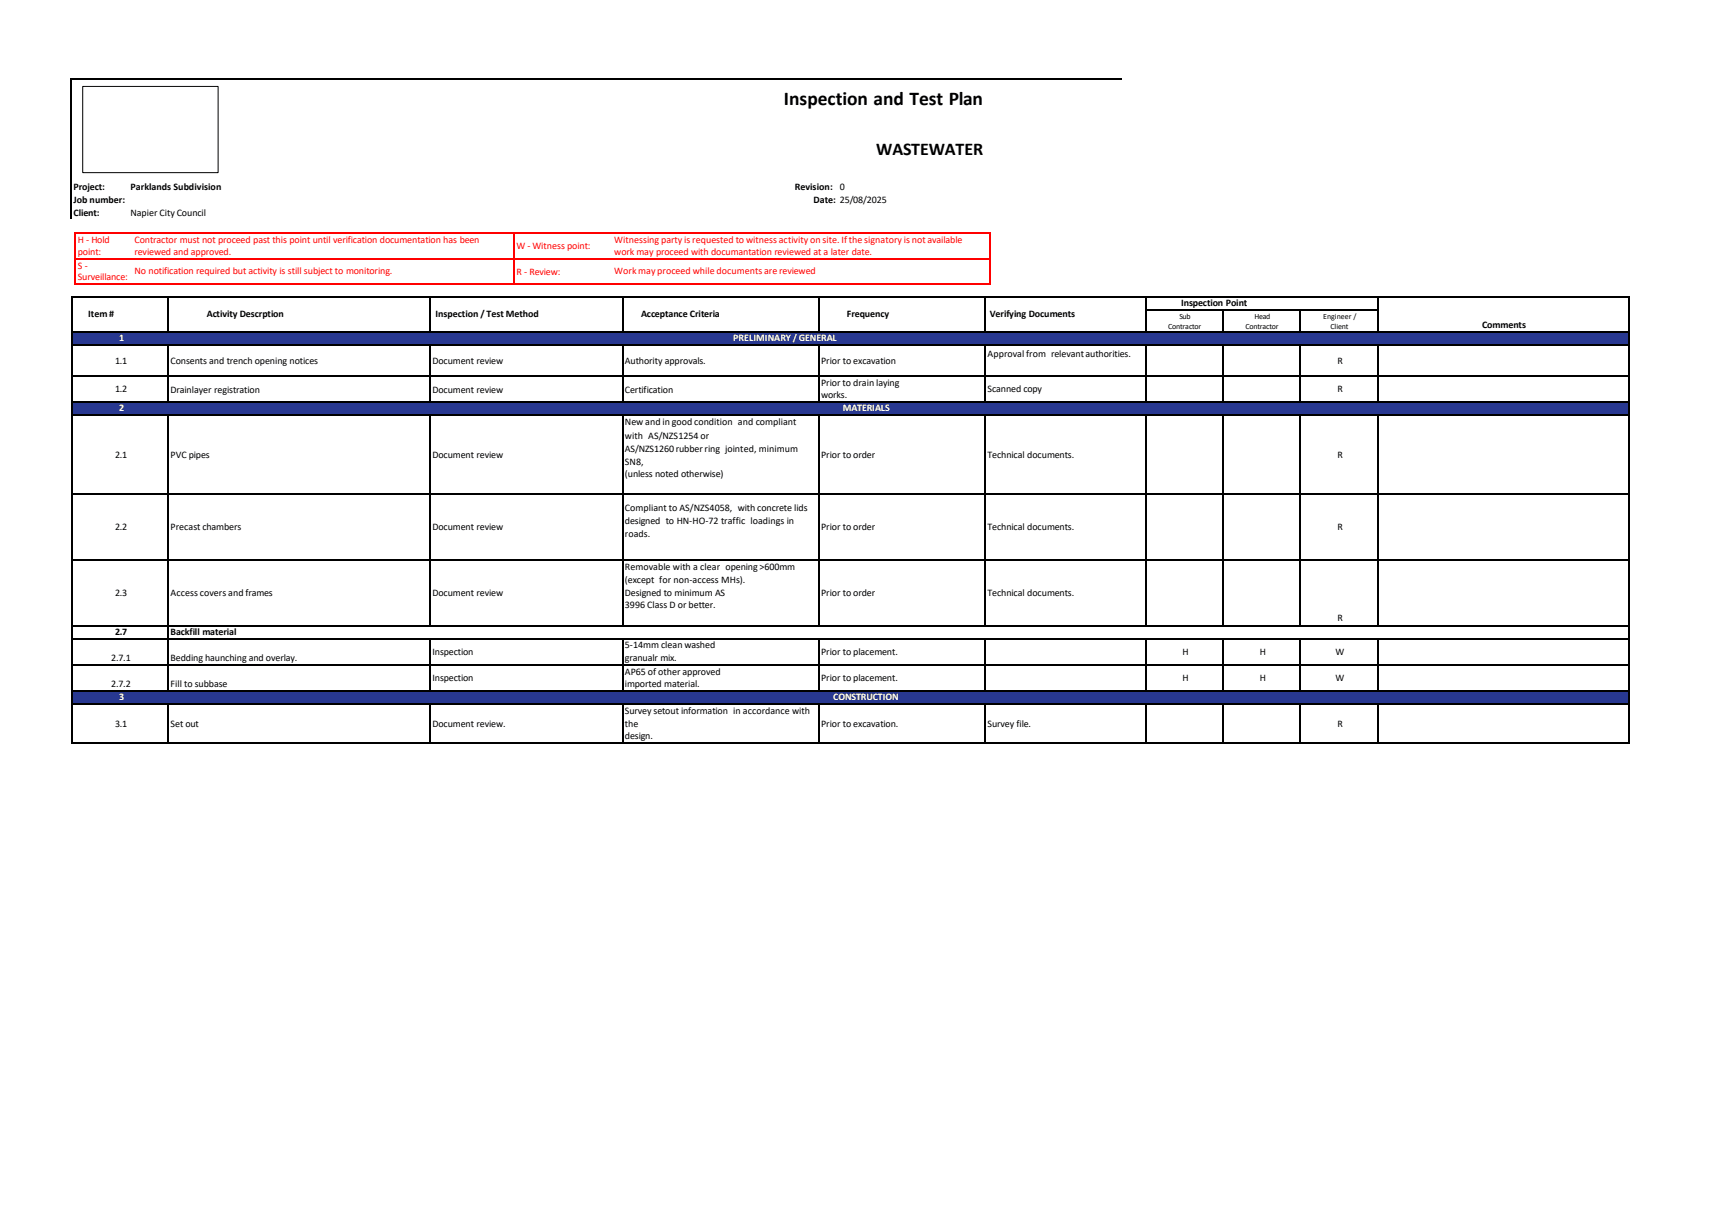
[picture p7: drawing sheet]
<svg xmlns="http://www.w3.org/2000/svg" width="420mm" height="297mm" viewBox="0 0 420 297" stroke-linecap="round" stroke-linejoin="round" font-family="sans-serif">
<defs><g id="words">
<text font-size="4.8" x="192.4" y="25.8">Inspection and Test Plan</text>
<text font-size="4.4" x="215.1" y="38">WASTEWATER</text>
<g font-size="2.5">
<text x="18.1" y="46.6">Project:</text>
<text x="32" y="46.6">Parklands Subdivision</text>
<text x="195.1" y="46.6">Revision: 0</text>
<text x="18.1" y="49.9">Job number:</text>
<text x="18.1" y="52.9">Client:</text>
<text x="32" y="52.9">Napier City Council</text>
<text x="199.7" y="49.9">Date: 25/08/2025</text>
<text x="21.6" y="77.9">Item #</text>
<text x="50.8" y="77.9">Activity Descrption</text>
<text x="106.9" y="77.9">Inspection / Test Method</text>
<text x="157.3" y="77.9">Acceptance Criteria</text>
<text x="207.9" y="77.9">Frequency</text>
<text x="243" y="77.9">Verifying Documents</text>
<text x="289.9" y="75.2">Inspection Point</text>
<text x="363.8" y="80.6">Comments</text>
<text x="28.3" y="89.3">1.1</text>
<text x="41.9" y="89.4">Consents and trench opening notices</text>
<text x="106.1" y="89.4">Document review</text>
<text x="153.4" y="89.4">Authority approvals.</text>
<text x="201.5" y="89.4">Prior to excavation</text>
<text x="242.4" y="87.8">Approval from relevantauthorities.</text>
<text x="328.2" y="89.3">R</text>
<text x="201.5" y="94.8">Prior to drain laying</text>
<text x="28.3" y="96.3">1.2</text>
<text x="41.9" y="96.4">Drainlayer registration</text>
<text x="106.1" y="96.4">Document review</text>
<text x="153.4" y="96.4">Certification</text>
<text x="201.5" y="97.7">works.</text>
<text x="242.4" y="96.3">Scanned copy</text>
<text x="328.2" y="96.3">R</text>
<text x="153.4" y="104.5">New and in goodcondition and compliant</text>
<text x="153.4" y="107.7">with AS/NZS1254or</text>
<text x="28.3" y="112.4">2.1</text>
<text x="41.9" y="112.4">PVC pipes</text>
<text x="106.1" y="112.4">Document review</text>
<text x="153.4" y="110.9">AS/NZS1260rubberring jointed, minimum</text>
<text x="201.5" y="112.5">Prior to order</text>
<text x="242.4" y="112.4">Technical documents.</text>
<text x="328.2" y="112.4">R</text>
<text x="153.4" y="114.1">SN8,</text>
<text x="153.4" y="117.1">(unless noted otherwise)</text>
<text x="153.4" y="125.4">Compliant to AS/NZS4058, with concrete lids</text>
<text x="28.3" y="130.2">2.2</text>
<text x="41.9" y="130.2">Precastchambers</text>
<text x="106.1" y="130.2">Document review</text>
<text x="153.4" y="128.6">designed to HN-HO-72 traffic loadings in</text>
<text x="153.4" y="131.8">roads.</text>
<text x="201.5" y="130.2">Prior to order</text>
<text x="242.4" y="130.2">Technical documents.</text>
<text x="328.2" y="130.2">R</text>
<text x="153.4" y="139.9">Removable with a clear opening&gt;600mm</text>
<text x="153.4" y="143.1">(except for non-access MHs).</text>
<text x="28.3" y="146.3">2.3</text>
<text x="41.9" y="146.3">Access covers and frames</text>
<text x="106.1" y="146.3">Document review</text>
<text x="153.4" y="146.4">Designed to minimum AS</text>
<text x="153.4" y="149.3">3996 Class D or better.</text>
<text x="201.5" y="146.3">Prior to order</text>
<text x="242.4" y="146.3">Technical documents.</text>
<text x="28.3" y="155.8">2.7</text>
<text x="41.9" y="155.8">Backfill material</text>
<text x="328.2" y="152.5">R</text>
<text x="106.1" y="160.8">Inspection</text>
<text x="153.4" y="159.2">5-14mmclean washed</text>
<text x="201.5" y="160.8">Prior to placement.</text>
<text x="290.2" y="160.8">H</text>
<text x="309.2" y="160.8">H</text>
<text x="327.8" y="160.8">W</text>
<text x="27.3" y="162.2">2.7.1</text>
<text x="41.9" y="162.2">Bedding haunching and overlay.</text>
<text x="106.1" y="167.2">Inspection</text>
<text x="153.4" y="162.2">granualr mix.</text>
<text x="153.4" y="165.6">AP65 of other approved</text>
<text x="201.5" y="167.2">Prior to placement.</text>
<text x="290.2" y="167.2">H</text>
<text x="309.2" y="167.2">H</text>
<text x="327.8" y="167.2">W</text>
<text x="27.3" y="168.6">2.7.2</text>
<text x="41.9" y="168.6">Fill to subbase</text>
<text x="153.4" y="168.6">imported material.</text>
<text x="28.3" y="178.4">3.1</text>
<text x="41.9" y="178.4">Set out</text>
<text x="106.1" y="178.4">Document review.</text>
<text x="153.4" y="175.3">Survey setout information in accordance with</text>
<text x="153.4" y="178.5">the</text>
<text x="201.5" y="178.4">Prior to excavation.</text>
<text x="242.4" y="178.5">Survey file.</text>
<text x="328.2" y="178.4">R</text>
<text x="153.4" y="181.5">design.</text>
</g>
<g font-size="2.5" fill="#f00">
<text x="19.1" y="59.7">H - Hold</text>
<text x="33" y="59.6">Contractor must not proceed past this point until verification documentation has been</text>
<text x="150.8" y="59.6">Witnessing party is requested to witness activity on site. Ifthe signatory is notavailable</text>
<text x="19.1" y="62.6">point:</text>
<text x="33" y="62.5">reviewed and approved.</text>
<text x="126.8" y="61.2">W - Witness point:</text>
<text x="150.8" y="62.5">work may proceed with documantation reviewed at a later date.</text>
<text x="19.1" y="66">S -</text>
<text x="19.1" y="68.8">Surveillance:</text>
<text x="33" y="67.4">No notification required but activity is still subject to monitoring.</text>
<text x="126.8" y="67.5">R - Review:</text>
<text x="150.8" y="67.4">Workmayproceed while documents are reviewed</text>
</g>
<g font-size="2.5" fill="#fff">
<text x="29.2" y="83.8">1</text>
<text x="180" y="83.8">PRELIMINARY / GENERAL</text>
<text x="29.2" y="100.9">2</text>
<text x="206.9" y="100.9">MATERIALS</text>
<text x="29.2" y="171.8">3</text>
<text x="204.5" y="171.8">CONSTRUCTION</text>
</g>
<g font-size="1.9">
<text x="286.7" y="80.7">Contractor</text>
<text x="289.5" y="78.3">Sub</text>
<text x="305.7" y="80.7">Contractor</text>
<text x="307.9" y="78.3">Head</text>
<text x="324.7" y="78.3">Engineer /</text>
<text x="326.6" y="80.7">Client</text>
</g>
</g></defs>
<g fill="#000">
<path d="M17.4 19.2h.2v.3h-.2z" fill-rule="evenodd"/>
<path d="M17.4 19.2h.2v.3h-.2z" fill-rule="evenodd"/>
</g>
<path d="M17.5 19.5v34.3M17.6 19.3h257.7" fill="none" stroke="#000" stroke-width=".25"/>
<path d="M20.3 21.2h33.2v21.2h-33.2z" fill-rule="evenodd" fill="#fff"/>
<path d="M20.3 21.2h33.2v21.2h-33.2z" fill="none" stroke="#000" stroke-width=".25"/>
<g fill="#f00">
<path d="M18.3 57h.3v.3h-.3z" fill-rule="evenodd"/>
<path d="M18.3 57h.3v.3h-.3z" fill-rule="evenodd"/>
</g>
<path d="M18.6 57.2h13.6" fill="none" stroke="#f00" stroke-width=".25"/>
<path d="M32.2 57h.3v.3h-.3z" fill-rule="evenodd" fill="#f00"/>
<path d="M32.5 57.2h93.5" fill="none" stroke="#f00" stroke-width=".25"/>
<path d="M126 57h.3v.3h-.3z" fill-rule="evenodd" fill="#f00"/>
<path d="M126.3 57.2h21.5" fill="none" stroke="#f00" stroke-width=".25"/>
<path d="M147.8 57h.3v.3h-.3z" fill-rule="evenodd" fill="#f00"/>
<path d="M148.1 57.2h94.7" fill="none" stroke="#f00" stroke-width=".25"/>
<g fill="#f00">
<path d="M242.8 57h.2v.3h-.2z" fill-rule="evenodd"/>
<path d="M242.8 57h.2v.3h-.2z" fill-rule="evenodd"/>
</g>
<path d="M18.5 57.3v6.2M126.2 57.3v6.2M242.9 57.3v6.2" fill="none" stroke="#f00" stroke-width=".25"/>
<path d="M18.3 63.5h.3v.2h-.3z" fill-rule="evenodd" fill="#f00"/>
<path d="M18.6 63.6h13.6" fill="none" stroke="#f00" stroke-width=".25"/>
<path d="M32.2 63.5h.3v.2h-.3z" fill-rule="evenodd" fill="#f00"/>
<path d="M32.5 63.6h93.5" fill="none" stroke="#f00" stroke-width=".25"/>
<path d="M126 63.5h.3v.2h-.3z" fill-rule="evenodd" fill="#f00"/>
<path d="M126.3 63.6h21.5" fill="none" stroke="#f00" stroke-width=".25"/>
<path d="M147.8 63.5h.3v.2h-.3z" fill-rule="evenodd" fill="#f00"/>
<path d="M148.1 63.6h94.7" fill="none" stroke="#f00" stroke-width=".25"/>
<path d="M242.8 63.5h.2v.2h-.2z" fill-rule="evenodd" fill="#f00"/>
<path d="M18.5 63.7v5.9" fill="none" stroke="#f00" stroke-width=".25"/>
<g fill="#f00">
<path d="M18.3 69.6h.3v.3h-.3z" fill-rule="evenodd"/>
<path d="M18.3 69.6h.3v.3h-.3z" fill-rule="evenodd"/>
</g>
<path d="M18.6 69.8h13.6" fill="none" stroke="#f00" stroke-width=".25"/>
<path d="M32 69.6h.2v.3h-.2z" fill-rule="evenodd" fill="#f00"/>
<path d="M32.2 69.8h93.8M126.2 63.7v5.9" fill="none" stroke="#f00" stroke-width=".25"/>
<path d="M126 69.6h.3v.3h-.3z" fill-rule="evenodd" fill="#f00"/>
<path d="M126.3 69.8h21.5" fill="none" stroke="#f00" stroke-width=".25"/>
<path d="M147.6 69.6h.2v.3h-.2z" fill-rule="evenodd" fill="#f00"/>
<path d="M147.8 69.8h95M242.9 63.7v5.9" fill="none" stroke="#f00" stroke-width=".25"/>
<g fill="#f00">
<path d="M242.8 69.6h.2v.3h-.2z" fill-rule="evenodd"/>
<path d="M242.8 69.6h.2v.3h-.2z" fill-rule="evenodd"/>
</g>
<g fill="#000">
<path d="M17.5 72.9h.2v.2h-.2z" fill-rule="evenodd"/>
<path d="M17.5 72.9h.2v.2h-.2z" fill-rule="evenodd"/>
<path d="M17.5 76.1h.2v.2h-.2z" fill-rule="evenodd"/>
<path d="M41.2 72.9h.3v.2h-.3z" fill-rule="evenodd"/>
<path d="M41.2 76.1h.3v.2h-.3z" fill-rule="evenodd"/>
<path d="M105.5 72.9h.2v.2h-.2z" fill-rule="evenodd"/>
<path d="M105.5 76.1h.2v.2h-.2z" fill-rule="evenodd"/>
<path d="M152.7 72.9h.3v.2h-.3z" fill-rule="evenodd"/>
<path d="M152.7 76.1h.3v.2h-.3z" fill-rule="evenodd"/>
<path d="M200.8 72.9h.3v.2h-.3z" fill-rule="evenodd"/>
<path d="M200.8 76.1h.3v.2h-.3z" fill-rule="evenodd"/>
<path d="M241.7 72.9h.2v.2h-.2z" fill-rule="evenodd"/>
<path d="M241.7 76.1h.2v.2h-.2z" fill-rule="evenodd"/>
<path d="M281.1 72.9h.3v.2h-.3z" fill-rule="evenodd"/>
<path d="M281.1 76.1h.3v.2h-.3z" fill-rule="evenodd"/>
<path d="M300.1 76.1h.2v.2h-.2z" fill-rule="evenodd"/>
<path d="M319.1 76.1h.2v.2h-.2z" fill-rule="evenodd"/>
<path d="M338 72.9h.3v.2h-.3z" fill-rule="evenodd"/>
<path d="M338 76.1h.3v.2h-.3z" fill-rule="evenodd"/>
<path d="M399.7 72.9h.3v.2h-.3z" fill-rule="evenodd"/>
<path d="M399.7 72.9h.3v.2h-.3z" fill-rule="evenodd"/>
<path d="M399.7 76.1h.3v.2h-.3z" fill-rule="evenodd"/>
</g>
<g fill="none" stroke="#000" stroke-width=".25">
<path d="M17.6 73.1v3M17.6 76.3v5.1M17.7 73h23.5M41.3 73.1v3M41.3 76.3v5.1M41.5 73h64M105.6 73.1v3M105.6 76.3v5.1M105.7 73h47M152.8 73.1v3M152.8 76.3v5.1M153 73h47.8"/>
<path d="M201 73.1v3M201 76.3v5.1M201.1 73h40.6M241.8 73.1v3M241.8 76.3v5.1M241.9 73h39.2M281.2 73.1v3M281.2 76.3v5.1M281.4 73h56.6M281.4 76.2h18.7M300.2 76.3v5.1M300.3 76.2h18.8"/>
<path d="M319.2 76.3v5.1M319.3 76.2h18.7M338.2 73.1v3M338.2 76.3v5.1M338.3 73h61.4M399.8 73.1v3M399.8 76.3v5.1"/>
</g>
<g fill="#283891">
<path d="M17.8 81.7h23.5v2.9h-23.5z" fill-rule="evenodd"/>
<path d="M17.8 81.7h23.5v2.6h-23.5z" fill-rule="evenodd"/>
<path d="M41.3 81.7h64.3v2.9h-64.3z" fill-rule="evenodd"/>
<path d="M41.3 81.7h64.3v2h-64.3z" fill-rule="evenodd"/>
<path d="M105.6 81.7h47.2v2.9h-47.2z" fill-rule="evenodd"/>
<path d="M105.6 81.7h47.2v2h-47.2z" fill-rule="evenodd"/>
<path d="M152.8 81.7h128.4v2.9h-128.4z" fill-rule="evenodd"/>
<path d="M152.8 81.7h128.4v2.6h-128.4z" fill-rule="evenodd"/>
<path d="M281.2 81.7h19v2.9h-19z" fill-rule="evenodd"/>
<path d="M281.2 81.7h19v2h-19z" fill-rule="evenodd"/>
<path d="M300.2 81.7h19v2.9h-19z" fill-rule="evenodd"/>
<path d="M300.2 81.7h19v2h-19z" fill-rule="evenodd"/>
<path d="M319.2 81.7h19v2.9h-19z" fill-rule="evenodd"/>
<path d="M319.2 81.7h19v2h-19z" fill-rule="evenodd"/>
<path d="M338.2 81.7h61.5v2.9h-61.5z" fill-rule="evenodd"/>
<path d="M338.2 81.7h61.5v2h-61.5z" fill-rule="evenodd"/>
</g>
<g fill="#000">
<path d="M17.5 81.4h.2v.3h-.2z" fill-rule="evenodd"/>
<path d="M17.5 84.6h.2v.3h-.2z" fill-rule="evenodd"/>
<path d="M17.5 92.2h.2v.2h-.2z" fill-rule="evenodd"/>
<path d="M41.2 81.4h.3v.3h-.3z" fill-rule="evenodd"/>
<path d="M41.2 84.6h.3v.3h-.3z" fill-rule="evenodd"/>
<path d="M41.2 92.2h.3v.2h-.3z" fill-rule="evenodd"/>
<path d="M41.5 81.4h.2v.3h-.2z" fill-rule="evenodd"/>
<path d="M41.5 84.6h.2v.3h-.2z" fill-rule="evenodd"/>
<path d="M105.5 81.4h.2v.3h-.2z" fill-rule="evenodd"/>
<path d="M105.5 84.6h.2v.3h-.2z" fill-rule="evenodd"/>
<path d="M105.5 92.2h.2v.2h-.2z" fill-rule="evenodd"/>
<path d="M105.7 81.4h.3v.3h-.3z" fill-rule="evenodd"/>
<path d="M105.7 84.6h.3v.3h-.3z" fill-rule="evenodd"/>
<path d="M152.7 81.4h.3v.3h-.3z" fill-rule="evenodd"/>
<path d="M152.7 84.6h.3v.3h-.3z" fill-rule="evenodd"/>
<path d="M152.7 92.2h.3v.2h-.3z" fill-rule="evenodd"/>
<path d="M153 81.4h.2v.3h-.2z" fill-rule="evenodd"/>
<path d="M153 84.6h.2v.3h-.2z" fill-rule="evenodd"/>
<path d="M200.8 81.4h.3v.3h-.3z" fill-rule="evenodd"/>
<path d="M200.8 84.6h.3v.3h-.3z" fill-rule="evenodd"/>
<path d="M200.8 92.2h.3v.2h-.3z" fill-rule="evenodd"/>
<path d="M241.7 81.4h.2v.3h-.2z" fill-rule="evenodd"/>
<path d="M241.7 84.6h.2v.3h-.2z" fill-rule="evenodd"/>
<path d="M241.7 92.2h.2v.2h-.2z" fill-rule="evenodd"/>
<path d="M281.1 81.4h.3v.3h-.3z" fill-rule="evenodd"/>
<path d="M281.1 84.6h.3v.3h-.3z" fill-rule="evenodd"/>
<path d="M281.1 92.2h.3v.2h-.3z" fill-rule="evenodd"/>
<path d="M281.4 81.4h.2v.3h-.2z" fill-rule="evenodd"/>
<path d="M281.4 84.6h.2v.3h-.2z" fill-rule="evenodd"/>
<path d="M300.1 81.4h.2v.3h-.2z" fill-rule="evenodd"/>
<path d="M300.1 84.6h.2v.3h-.2z" fill-rule="evenodd"/>
<path d="M300.1 92.2h.2v.2h-.2z" fill-rule="evenodd"/>
<path d="M300.3 81.4h.3v.3h-.3z" fill-rule="evenodd"/>
<path d="M300.3 84.6h.3v.3h-.3z" fill-rule="evenodd"/>
<path d="M319.1 81.4h.2v.3h-.2z" fill-rule="evenodd"/>
<path d="M319.1 84.6h.2v.3h-.2z" fill-rule="evenodd"/>
<path d="M319.1 92.2h.2v.2h-.2z" fill-rule="evenodd"/>
<path d="M319.3 81.4h.3v.3h-.3z" fill-rule="evenodd"/>
<path d="M319.3 84.6h.3v.3h-.3z" fill-rule="evenodd"/>
<path d="M338 81.4h.3v.3h-.3z" fill-rule="evenodd"/>
<path d="M338 84.6h.3v.3h-.3z" fill-rule="evenodd"/>
<path d="M338 92.2h.3v.2h-.3z" fill-rule="evenodd"/>
<path d="M338.3 81.4h.2v.3h-.2z" fill-rule="evenodd"/>
<path d="M338.3 84.6h.2v.3h-.2z" fill-rule="evenodd"/>
<path d="M399.7 81.4h.3v.3h-.3z" fill-rule="evenodd"/>
<path d="M399.7 84.6h.3v.3h-.3z" fill-rule="evenodd"/>
<path d="M399.7 92.2h.3v.2h-.3z" fill-rule="evenodd"/>
</g>
<g fill="none" stroke="#000" stroke-width=".25">
<path d="M17.6 81.7v2.9M17.6 84.9v7.3M17.6 92.4v6.2M17.7 81.5h23.5M17.7 84.8h23.5M17.7 92.3h23.5M41.3 84.9v7.3M41.3 92.4v6.2M41.5 92.3h64M41.7 81.5h63.8M41.7 84.8h63.8M105.6 84.9v7.3"/>
<path d="M105.6 92.4v6.2M105.7 92.3h47M106 81.5h46.7M106 84.8h46.7M152.8 84.9v7.3M152.8 92.4v6.2M153 92.3h47.8M153.2 81.5h47.6M153.2 84.8h47.6M201 84.9v7.3M201 92.4v6.2M201.1 81.5h40.6"/>
<path d="M201.1 84.8h40.6M201.1 92.3h40.6M241.8 84.9v7.3M241.8 92.4v6.2M241.9 81.5h39.2M241.9 84.8h39.2M241.9 92.3h39.2M281.2 84.9v7.3M281.2 92.4v6.2M281.4 92.3h18.7M281.6 81.5h18.5M281.6 84.8h18.5"/>
<path d="M300.2 84.9v7.3M300.2 92.4v6.2M300.3 92.3h18.8M300.6 81.5h18.5M300.6 84.8h18.5M319.2 84.9v7.3M319.2 92.4v6.2M319.3 92.3h18.7M319.6 81.5h18.4M319.6 84.8h18.4M338.2 84.9v7.3M338.2 92.4v6.2"/>
<path d="M338.3 92.3h61.4M338.5 81.5h61.2M338.5 84.8h61.2M399.8 81.7v2.9M399.8 84.9v7.3M399.8 92.4v6.2"/>
</g>
<g fill="#283891">
<path d="M17.8 98.9h23.5v2.9h-23.5z" fill-rule="evenodd"/>
<path d="M17.8 98.9h23.5v2.5h-23.5z" fill-rule="evenodd"/>
<path d="M41.3 98.9h64.3v2.9h-64.3z" fill-rule="evenodd"/>
<path d="M41.3 98.9h64.3v2h-64.3z" fill-rule="evenodd"/>
<path d="M105.6 98.9h47.2v2.9h-47.2z" fill-rule="evenodd"/>
<path d="M105.6 98.9h47.2v2h-47.2z" fill-rule="evenodd"/>
<path d="M152.8 98.9h48.2v2.9h-48.2z" fill-rule="evenodd"/>
<path d="M152.8 98.9h48.2v2h-48.2z" fill-rule="evenodd"/>
<path d="M201 98.9h40.8v2.9h-40.8z" fill-rule="evenodd"/>
<path d="M201 98.9h40.8v2.5h-40.8z" fill-rule="evenodd"/>
<path d="M241.8 98.9h39.4v2.9h-39.4z" fill-rule="evenodd"/>
<path d="M241.8 98.9h39.4v2h-39.4z" fill-rule="evenodd"/>
<path d="M281.2 98.9h19v2.9h-19z" fill-rule="evenodd"/>
<path d="M281.2 98.9h19v2h-19z" fill-rule="evenodd"/>
<path d="M300.2 98.9h19v2.9h-19z" fill-rule="evenodd"/>
<path d="M300.2 98.9h19v2h-19z" fill-rule="evenodd"/>
<path d="M319.2 98.9h19v2.9h-19z" fill-rule="evenodd"/>
<path d="M319.2 98.9h19v2h-19z" fill-rule="evenodd"/>
<path d="M338.2 98.9h61.5v2.9h-61.5z" fill-rule="evenodd"/>
<path d="M338.2 98.9h61.5v2h-61.5z" fill-rule="evenodd"/>
</g>
<g fill="#000">
<path d="M17.5 98.6h.2v.3h-.2z" fill-rule="evenodd"/>
<path d="M41.2 98.6h.3v.3h-.3z" fill-rule="evenodd"/>
<path d="M41.5 98.6h.2v.3h-.2z" fill-rule="evenodd"/>
<path d="M105.5 98.6h.2v.3h-.2z" fill-rule="evenodd"/>
<path d="M105.7 98.6h.3v.3h-.3z" fill-rule="evenodd"/>
<path d="M152.7 98.6h.3v.3h-.3z" fill-rule="evenodd"/>
<path d="M153 98.6h.2v.3h-.2z" fill-rule="evenodd"/>
<path d="M200.8 98.6h.3v.3h-.3z" fill-rule="evenodd"/>
<path d="M201.1 98.6h.3v.3h-.3z" fill-rule="evenodd"/>
<path d="M241.7 98.6h.2v.3h-.2z" fill-rule="evenodd"/>
<path d="M241.9 98.6h.3v.3h-.3z" fill-rule="evenodd"/>
<path d="M281.1 98.6h.3v.3h-.3z" fill-rule="evenodd"/>
<path d="M281.4 98.6h.2v.3h-.2z" fill-rule="evenodd"/>
<path d="M300.1 98.6h.2v.3h-.2z" fill-rule="evenodd"/>
<path d="M300.3 98.6h.3v.3h-.3z" fill-rule="evenodd"/>
<path d="M319.1 98.6h.2v.3h-.2z" fill-rule="evenodd"/>
<path d="M319.3 98.6h.3v.3h-.3z" fill-rule="evenodd"/>
<path d="M338 98.6h.3v.3h-.3z" fill-rule="evenodd"/>
<path d="M338.3 98.6h.2v.3h-.2z" fill-rule="evenodd"/>
<path d="M399.7 98.6h.3v.3h-.3z" fill-rule="evenodd"/>
<path d="M17.5 101.8h.2v.3h-.2z" fill-rule="evenodd"/>
<path d="M41.2 101.8h.3v.3h-.3z" fill-rule="evenodd"/>
<path d="M41.5 101.8h.2v.3h-.2z" fill-rule="evenodd"/>
<path d="M105.5 101.8h.2v.3h-.2z" fill-rule="evenodd"/>
<path d="M105.7 101.8h.3v.3h-.3z" fill-rule="evenodd"/>
<path d="M152.7 101.8h.3v.3h-.3z" fill-rule="evenodd"/>
<path d="M153 101.8h.2v.3h-.2z" fill-rule="evenodd"/>
<path d="M200.8 101.8h.3v.3h-.3z" fill-rule="evenodd"/>
<path d="M201.1 101.8h.3v.3h-.3z" fill-rule="evenodd"/>
<path d="M241.7 101.8h.2v.3h-.2z" fill-rule="evenodd"/>
<path d="M241.9 101.8h.3v.3h-.3z" fill-rule="evenodd"/>
<path d="M281.1 101.8h.3v.3h-.3z" fill-rule="evenodd"/>
<path d="M281.4 101.8h.2v.3h-.2z" fill-rule="evenodd"/>
<path d="M300.1 101.8h.2v.3h-.2z" fill-rule="evenodd"/>
<path d="M300.3 101.8h.3v.3h-.3z" fill-rule="evenodd"/>
<path d="M319.1 101.8h.2v.3h-.2z" fill-rule="evenodd"/>
<path d="M319.3 101.8h.3v.3h-.3z" fill-rule="evenodd"/>
<path d="M338 101.8h.3v.3h-.3z" fill-rule="evenodd"/>
<path d="M338.3 101.8h.2v.3h-.2z" fill-rule="evenodd"/>
<path d="M399.7 101.8h.3v.3h-.3z" fill-rule="evenodd"/>
<path d="M17.5 121.2h.2v.2h-.2z" fill-rule="evenodd"/>
<path d="M17.5 137.3h.2v.3h-.2z" fill-rule="evenodd"/>
<path d="M41.2 121.2h.3v.2h-.3z" fill-rule="evenodd"/>
<path d="M41.2 137.3h.3v.3h-.3z" fill-rule="evenodd"/>
<path d="M105.5 121.2h.2v.2h-.2z" fill-rule="evenodd"/>
<path d="M105.5 137.3h.2v.3h-.2z" fill-rule="evenodd"/>
<path d="M152.7 121.2h.3v.2h-.3z" fill-rule="evenodd"/>
<path d="M152.7 137.3h.3v.3h-.3z" fill-rule="evenodd"/>
<path d="M200.8 121.2h.3v.2h-.3z" fill-rule="evenodd"/>
<path d="M200.8 137.3h.3v.3h-.3z" fill-rule="evenodd"/>
<path d="M241.7 121.2h.2v.2h-.2z" fill-rule="evenodd"/>
<path d="M241.7 137.3h.2v.3h-.2z" fill-rule="evenodd"/>
<path d="M281.1 121.2h.3v.2h-.3z" fill-rule="evenodd"/>
<path d="M281.1 137.3h.3v.3h-.3z" fill-rule="evenodd"/>
<path d="M300.1 121.2h.2v.2h-.2z" fill-rule="evenodd"/>
<path d="M300.1 137.3h.2v.3h-.2z" fill-rule="evenodd"/>
<path d="M319.1 121.2h.2v.2h-.2z" fill-rule="evenodd"/>
<path d="M319.1 137.3h.2v.3h-.2z" fill-rule="evenodd"/>
<path d="M338 121.2h.3v.2h-.3z" fill-rule="evenodd"/>
<path d="M338 137.3h.3v.3h-.3z" fill-rule="evenodd"/>
<path d="M399.7 121.2h.3v.2h-.3z" fill-rule="evenodd"/>
<path d="M399.7 137.3h.3v.3h-.3z" fill-rule="evenodd"/>
<path d="M17.5 153.4h.2v.3h-.2z" fill-rule="evenodd"/>
<path d="M17.5 156.7h.2v.2h-.2z" fill-rule="evenodd"/>
<path d="M41.2 153.4h.3v.3h-.3z" fill-rule="evenodd"/>
<path d="M41.2 156.7h.3v.2h-.3z" fill-rule="evenodd"/>
<path d="M105.5 153.4h.2v.3h-.2z" fill-rule="evenodd"/>
<path d="M105.5 156.7h.2v.2h-.2z" fill-rule="evenodd"/>
<path d="M152.7 153.4h.3v.3h-.3z" fill-rule="evenodd"/>
<path d="M152.7 156.7h.3v.2h-.3z" fill-rule="evenodd"/>
<path d="M200.8 153.4h.3v.3h-.3z" fill-rule="evenodd"/>
<path d="M200.8 156.7h.3v.2h-.3z" fill-rule="evenodd"/>
<path d="M241.7 153.4h.2v.3h-.2z" fill-rule="evenodd"/>
<path d="M241.7 156.7h.2v.2h-.2z" fill-rule="evenodd"/>
<path d="M281.1 153.4h.3v.3h-.3z" fill-rule="evenodd"/>
<path d="M281.1 156.7h.3v.2h-.3z" fill-rule="evenodd"/>
<path d="M300.1 153.4h.2v.3h-.2z" fill-rule="evenodd"/>
<path d="M300.1 156.7h.2v.2h-.2z" fill-rule="evenodd"/>
<path d="M319.1 153.4h.2v.3h-.2z" fill-rule="evenodd"/>
<path d="M319.1 156.7h.2v.2h-.2z" fill-rule="evenodd"/>
<path d="M338 153.4h.3v.3h-.3z" fill-rule="evenodd"/>
<path d="M338 156.7h.3v.2h-.3z" fill-rule="evenodd"/>
<path d="M399.7 153.4h.3v.3h-.3z" fill-rule="evenodd"/>
<path d="M399.7 156.7h.3v.2h-.3z" fill-rule="evenodd"/>
<path d="M17.5 163.1h.2v.2h-.2z" fill-rule="evenodd"/>
<path d="M41.2 163.1h.3v.2h-.3z" fill-rule="evenodd"/>
<path d="M105.5 163.1h.2v.2h-.2z" fill-rule="evenodd"/>
<path d="M152.7 163.1h.3v.2h-.3z" fill-rule="evenodd"/>
<path d="M200.8 163.1h.3v.2h-.3z" fill-rule="evenodd"/>
<path d="M241.7 163.1h.2v.2h-.2z" fill-rule="evenodd"/>
<path d="M281.1 163.1h.3v.2h-.3z" fill-rule="evenodd"/>
<path d="M300.1 163.1h.2v.2h-.2z" fill-rule="evenodd"/>
<path d="M319.1 163.1h.2v.2h-.2z" fill-rule="evenodd"/>
<path d="M338 163.1h.3v.2h-.3z" fill-rule="evenodd"/>
<path d="M399.7 163.1h.3v.2h-.3z" fill-rule="evenodd"/>
</g>
<g fill="none" stroke="#000" stroke-width=".25">
<path d="M17.6 98.9v2.9M17.7 98.7h23.5M41.7 98.7h63.8M106 98.7h46.7M153.2 98.7h47.6M201.4 98.7h40.3M242.2 98.7h38.9M281.6 98.7h18.5M300.6 98.7h18.5M319.6 98.7h18.4M338.5 98.7h61.2M399.8 98.9v2.9"/>
<path d="M17.6 102.1v19.1M17.7 102h23.5M41.3 102.1v19.1M41.7 102h63.8M105.6 102.1v19.1M106 102h46.7M152.8 102.1v19.1M153.2 102h47.6M201 102.1v19.1M201.4 102h40.3M241.8 102.1v19.1M242.2 102h38.9"/>
<path d="M281.2 102.1v19.1M281.6 102h18.5M300.2 102.1v19.1M300.6 102h18.5M319.2 102.1v19.1M319.6 102h18.4M338.2 102.1v19.1M338.5 102h61.2M399.8 102.1v19.1M17.6 121.4v15.9M17.6 137.6v15.8M17.7 121.3h23.5"/>
<path d="M17.7 137.4h23.5M41.3 121.4v15.9M41.3 137.6v15.8M41.5 121.3h64M41.5 137.4h64M105.6 121.4v15.9M105.6 137.6v15.8M105.7 121.3h47M105.7 137.4h47M152.8 121.4v15.9M152.8 137.6v15.8M153 121.3h47.8"/>
<path d="M153 137.4h47.8M201 121.4v15.9M201 137.6v15.8M201.1 121.3h40.6M201.1 137.4h40.6M241.8 121.4v15.9M241.8 137.6v15.8M241.9 121.3h39.2M241.9 137.4h39.2M281.2 121.4v15.9M281.2 137.6v15.8M281.4 121.3h18.7"/>
<path d="M281.4 137.4h18.7M300.2 121.4v15.9M300.2 137.6v15.8M300.3 121.3h18.8M300.3 137.4h18.8M319.2 121.4v15.9M319.2 137.6v15.8M319.3 121.3h18.7M319.3 137.4h18.7M338.2 121.4v15.9M338.2 137.6v15.8M338.3 121.3h61.4"/>
<path d="M338.3 137.4h61.4M399.8 121.4v15.9M399.8 137.6v15.8M17.6 153.7v3M17.6 156.9v6.2M17.7 153.6h23.5M17.7 156.8h23.5M41.3 153.7v3M41.3 156.9v6.2M41.5 153.6h64M41.5 156.8h64M105.6 156.9v6.2"/>
<path d="M105.7 153.6h47M105.7 156.8h47M152.8 156.9v6.2M153 153.6h47.8M153 156.8h47.8M201 156.9v6.2M201.1 153.6h40.6M201.1 156.8h40.6M241.8 156.9v6.2M241.9 153.6h39.2M241.9 156.8h39.2M281.2 156.9v6.2"/>
<path d="M281.4 153.6h18.7M281.4 156.8h18.7M300.2 156.9v6.2M300.3 153.6h18.8M300.3 156.8h18.8M319.2 156.9v6.2M319.3 153.6h18.7M319.3 156.8h18.7M338.2 156.9v6.2M338.3 153.6h61.4M338.3 156.8h61.4M399.8 153.7v3"/>
<path d="M399.8 156.9v6.2M17.6 163.3v6.2M17.7 163.2h23.5M41.3 163.3v6.2M41.5 163.2h64M105.6 163.3v6.2M105.7 163.2h47M152.8 163.3v6.2M153 163.2h47.8M201 163.3v6.2M201.1 163.2h40.6M241.8 163.3v6.2"/>
<path d="M241.9 163.2h39.2M281.2 163.3v6.2M281.4 163.2h18.7M300.2 163.3v6.2M300.3 163.2h18.8M319.2 163.3v6.2M319.3 163.2h18.7M338.2 163.3v6.2M338.3 163.2h61.4M399.8 163.3v6.2"/>
</g>
<g fill="#283891">
<path d="M17.8 169.7h23.5v3h-23.5z" fill-rule="evenodd"/>
<path d="M17.8 169.7h23.5v2.6h-23.5z" fill-rule="evenodd"/>
<path d="M41.3 169.7h64.3v3h-64.3z" fill-rule="evenodd"/>
<path d="M41.3 169.7h64.3v2.1h-64.3z" fill-rule="evenodd"/>
<path d="M105.6 169.7h47.2v3h-47.2z" fill-rule="evenodd"/>
<path d="M105.6 169.7h47.2v2.1h-47.2z" fill-rule="evenodd"/>
<path d="M152.8 169.7h48.2v3h-48.2z" fill-rule="evenodd"/>
<path d="M152.8 169.7h48.2v2.1h-48.2z" fill-rule="evenodd"/>
<path d="M201 169.7h40.8v3h-40.8z" fill-rule="evenodd"/>
<path d="M201 169.7h40.8v2.6h-40.8z" fill-rule="evenodd"/>
<path d="M241.8 169.7h39.4v3h-39.4z" fill-rule="evenodd"/>
<path d="M241.8 169.7h39.4v2.1h-39.4z" fill-rule="evenodd"/>
<path d="M281.2 169.7h19v3h-19z" fill-rule="evenodd"/>
<path d="M281.2 169.7h19v2.1h-19z" fill-rule="evenodd"/>
<path d="M300.2 169.7h19v3h-19z" fill-rule="evenodd"/>
<path d="M300.2 169.7h19v2.1h-19z" fill-rule="evenodd"/>
<path d="M319.2 169.7h19v3h-19z" fill-rule="evenodd"/>
<path d="M319.2 169.7h19v2.1h-19z" fill-rule="evenodd"/>
<path d="M338.2 169.7h61.5v3h-61.5z" fill-rule="evenodd"/>
<path d="M338.2 169.7h61.5v2.1h-61.5z" fill-rule="evenodd"/>
</g>
<g fill="#000">
<path d="M17.5 169.5h.2v.2h-.2z" fill-rule="evenodd"/>
<path d="M17.5 172.7h.2v.2h-.2z" fill-rule="evenodd"/>
<path d="M41.2 169.5h.3v.2h-.3z" fill-rule="evenodd"/>
<path d="M41.2 172.7h.3v.2h-.3z" fill-rule="evenodd"/>
<path d="M41.5 169.5h.2v.2h-.2z" fill-rule="evenodd"/>
<path d="M41.5 172.7h.2v.2h-.2z" fill-rule="evenodd"/>
<path d="M105.5 169.5h.2v.2h-.2z" fill-rule="evenodd"/>
<path d="M105.5 172.7h.2v.2h-.2z" fill-rule="evenodd"/>
<path d="M105.7 169.5h.3v.2h-.3z" fill-rule="evenodd"/>
<path d="M105.7 172.7h.3v.2h-.3z" fill-rule="evenodd"/>
<path d="M152.7 169.5h.3v.2h-.3z" fill-rule="evenodd"/>
<path d="M152.7 172.7h.3v.2h-.3z" fill-rule="evenodd"/>
<path d="M153 169.5h.2v.2h-.2z" fill-rule="evenodd"/>
<path d="M153 172.7h.2v.2h-.2z" fill-rule="evenodd"/>
<path d="M200.8 169.5h.3v.2h-.3z" fill-rule="evenodd"/>
<path d="M200.8 172.7h.3v.2h-.3z" fill-rule="evenodd"/>
<path d="M201.1 169.5h.3v.2h-.3z" fill-rule="evenodd"/>
<path d="M201.1 172.7h.3v.2h-.3z" fill-rule="evenodd"/>
<path d="M241.7 169.5h.2v.2h-.2z" fill-rule="evenodd"/>
<path d="M241.7 172.7h.2v.2h-.2z" fill-rule="evenodd"/>
<path d="M241.9 169.5h.3v.2h-.3z" fill-rule="evenodd"/>
<path d="M241.9 172.7h.3v.2h-.3z" fill-rule="evenodd"/>
<path d="M281.1 169.5h.3v.2h-.3z" fill-rule="evenodd"/>
<path d="M281.1 172.7h.3v.2h-.3z" fill-rule="evenodd"/>
<path d="M281.4 169.5h.2v.2h-.2z" fill-rule="evenodd"/>
<path d="M281.4 172.7h.2v.2h-.2z" fill-rule="evenodd"/>
<path d="M300.1 169.5h.2v.2h-.2z" fill-rule="evenodd"/>
<path d="M300.1 172.7h.2v.2h-.2z" fill-rule="evenodd"/>
<path d="M300.3 169.5h.3v.2h-.3z" fill-rule="evenodd"/>
<path d="M300.3 172.7h.3v.2h-.3z" fill-rule="evenodd"/>
<path d="M319.1 169.5h.2v.2h-.2z" fill-rule="evenodd"/>
<path d="M319.1 172.7h.2v.2h-.2z" fill-rule="evenodd"/>
<path d="M319.3 169.5h.3v.2h-.3z" fill-rule="evenodd"/>
<path d="M319.3 172.7h.3v.2h-.3z" fill-rule="evenodd"/>
<path d="M338 169.5h.3v.2h-.3z" fill-rule="evenodd"/>
<path d="M338 172.7h.3v.2h-.3z" fill-rule="evenodd"/>
<path d="M338.3 169.5h.2v.2h-.2z" fill-rule="evenodd"/>
<path d="M338.3 172.7h.2v.2h-.2z" fill-rule="evenodd"/>
<path d="M399.7 169.5h.3v.2h-.3z" fill-rule="evenodd"/>
<path d="M399.7 172.7h.3v.2h-.3z" fill-rule="evenodd"/>
<path d="M17.5 182.4h.2v.2h-.2z" fill-rule="evenodd"/>
<path d="M17.5 182.4h.2v.2h-.2z" fill-rule="evenodd"/>
<path d="M41.2 182.4h.3v.2h-.3z" fill-rule="evenodd"/>
<path d="M105.5 182.4h.2v.2h-.2z" fill-rule="evenodd"/>
<path d="M152.7 182.4h.3v.2h-.3z" fill-rule="evenodd"/>
<path d="M200.8 182.4h.3v.2h-.3z" fill-rule="evenodd"/>
<path d="M241.7 182.4h.2v.2h-.2z" fill-rule="evenodd"/>
<path d="M281.1 182.4h.3v.2h-.3z" fill-rule="evenodd"/>
<path d="M300.1 182.4h.2v.2h-.2z" fill-rule="evenodd"/>
<path d="M319.1 182.4h.2v.2h-.2z" fill-rule="evenodd"/>
<path d="M338 182.4h.3v.2h-.3z" fill-rule="evenodd"/>
<path d="M399.7 182.4h.3v.2h-.3z" fill-rule="evenodd"/>
<path d="M399.7 182.4h.3v.2h-.3z" fill-rule="evenodd"/>
</g>
<g fill="none" stroke="#000" stroke-width=".25">
<path d="M17.6 169.7v3M17.6 172.9v9.5M17.7 169.6h23.5M17.7 172.8h23.5M41.3 172.9v9.5M41.7 169.6h63.8M41.7 172.8h63.8M105.6 172.9v9.5M106 169.6h46.7M106 172.8h46.7M152.8 172.9v9.5M153.2 169.6h47.6"/>
<path d="M153.2 172.8h47.6M201 172.9v9.5M201.4 169.6h40.3M201.4 172.8h40.3M241.8 172.9v9.5M242.2 169.6h38.9M242.2 172.8h38.9M281.2 172.9v9.5M281.6 169.6h18.5M281.6 172.8h18.5M300.2 172.9v9.5M300.6 169.6h18.5"/>
<path d="M300.6 172.8h18.5M319.2 172.9v9.5M319.6 169.6h18.4M319.6 172.8h18.4M338.2 172.9v9.5M338.5 169.6h61.2M338.5 172.8h61.2M399.8 169.7v3M399.8 172.9v9.5M17.7 182.5h23.5M41.5 182.5h64M105.7 182.5h47"/>
<path d="M153 182.5h47.8M201.1 182.5h40.6M241.9 182.5h39.2M281.4 182.5h18.7M300.3 182.5h18.8M319.3 182.5h18.7M338.3 182.5h61.4"/>
</g>
<use href="#words"/>
</svg>
